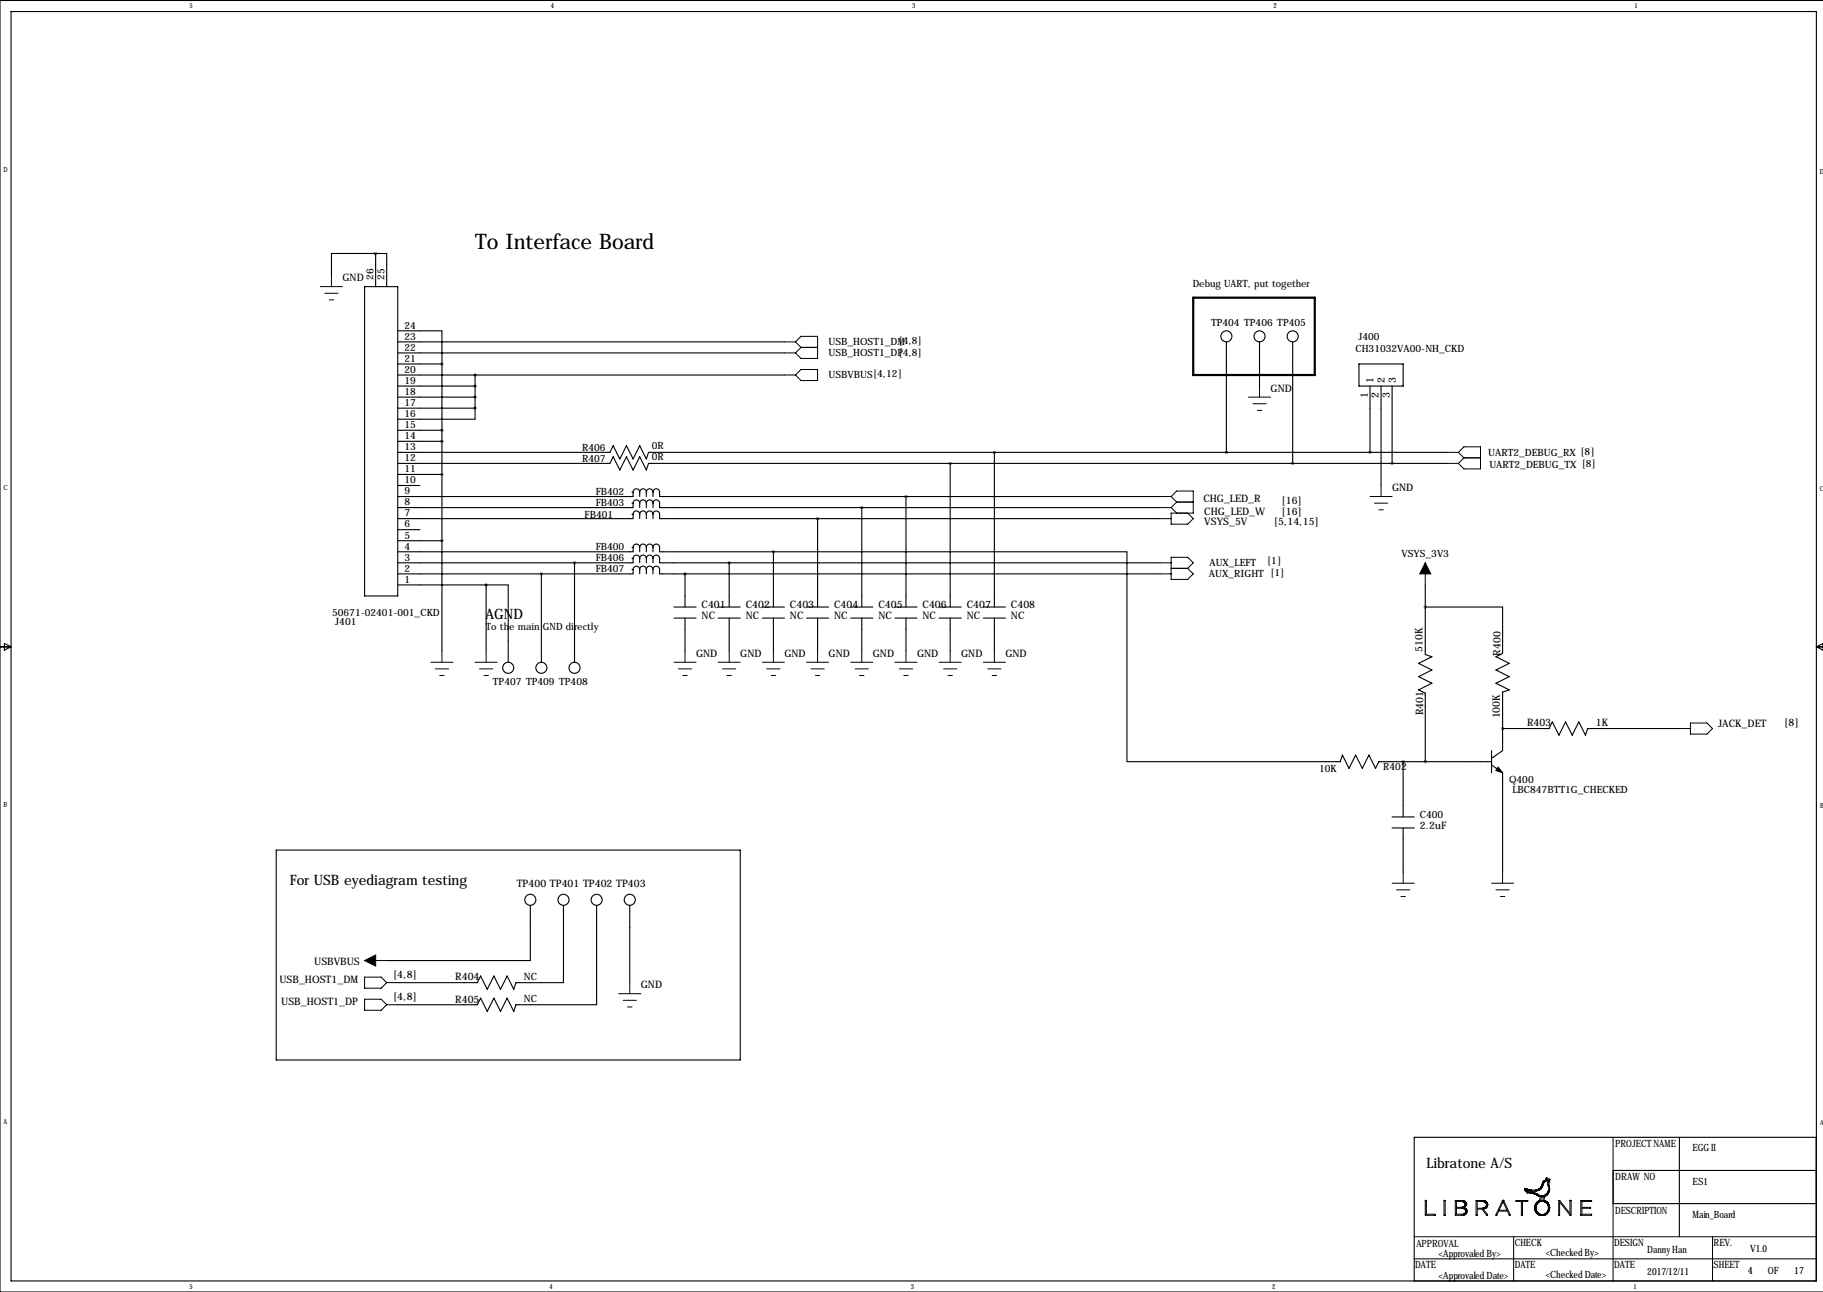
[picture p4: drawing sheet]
<svg xmlns="http://www.w3.org/2000/svg" width="419mm" height="297mm" viewBox="0 0 419 297" stroke-linecap="round" stroke-linejoin="round" font-family="sans-serif">
<defs><g id="words">
<text font-size="4.9" x="109.2" y="57.3">To Interface Board</text>
<g font-size="3.3">
<text x="111.6" y="142.3">AGND</text>
<text x="66.6" y="203.5">For USB eyediagram testing</text>
<text x="327.9" y="268.5">Libratone A/S</text>
</g>
<g font-size="2.4">
<text x="78.7" y="64.6">GND</text>
<text x="315.8" y="88" transform="rotate(-90 315.8 88)">1</text>
<text x="318.3" y="88" transform="rotate(-90 318.3 88)">2</text>
<text x="320.9" y="88" transform="rotate(-90 320.9 88)">3</text>
<text x="292.1" y="90">GND</text>
<text x="314.5" y="91.6" transform="rotate(-90 314.5 91.6)">1</text>
<text x="317" y="91.6" transform="rotate(-90 317 91.6)">2</text>
<text x="319.5" y="91.6" transform="rotate(-90 319.5 91.6)">3</text>
<text x="320" y="112.9">GND</text>
<text x="276.7" y="115.4">CHG_LED_R</text>
<text x="276.9" y="118.5">CHG_LED_W</text>
<text x="294.6" y="115.8">[16]</text>
<text x="294.6" y="118.4">[16]</text>
<text x="276.9" y="120.8">VSYS_5V</text>
<text x="292.9" y="120.6">[5,14,15]</text>
<text x="161.3" y="139.8">C401</text>
<text x="161.3" y="142.2">NC</text>
<text x="171.4" y="139.8">C402</text>
<text x="171.4" y="142.2">NC</text>
<text x="181.6" y="139.8">C403</text>
<text x="181.6" y="142.2">NC</text>
<text x="191.8" y="139.8">C404</text>
<text x="191.8" y="142.2">NC</text>
<text x="201.9" y="139.8">C405</text>
<text x="201.9" y="142.2">NC</text>
<text x="212.1" y="139.8">C406</text>
<text x="212.1" y="142.2">NC</text>
<text x="222.2" y="139.8">C407</text>
<text x="222.2" y="142.2">NC</text>
<text x="232.4" y="139.8">C408</text>
<text x="232.4" y="142.2">NC</text>
<text x="327" y="149.9" transform="rotate(-90 327 149.9)">510K</text>
<text x="160" y="151">GND</text>
<text x="170.2" y="151">GND</text>
<text x="180.3" y="151">GND</text>
<text x="190.5" y="151">GND</text>
<text x="200.7" y="151">GND</text>
<text x="210.8" y="151">GND</text>
<text x="221" y="151">GND</text>
<text x="231.1" y="151">GND</text>
<text x="344.9" y="150.7" transform="rotate(-90 344.9 150.7)">R400</text>
<text x="327.2" y="164.4" transform="rotate(-90 327.2 164.4)">R401</text>
<text x="344.8" y="165.2" transform="rotate(-90 344.8 165.2)">100K</text>
<text x="351.1" y="167">R403</text>
<text x="366.9" y="166.9">1K</text>
<text x="395" y="167.2">JACK_DET</text>
<text x="410.2" y="166.9">[8]</text>
<text x="326.4" y="190.5">2.2uF</text>
<text x="118.8" y="204">TP400 TP401 TP402 TP403</text>
<text x="72.3" y="221.9">USBVBUS</text>
<text x="64.3" y="225.9">USB_HOST1_DM</text>
<text x="90.4" y="224.8">[4,8]</text>
<text x="104.7" y="225.4">R404</text>
<text x="147.3" y="227.2">GND</text>
<text x="64.7" y="231">USB_HOST1_DP</text>
<text x="90.4" y="229.9">[4,8]</text>
<text x="104.7" y="230.5">R405</text>
</g>
<g font-size="2.3">
<text x="85.9" y="64.4" transform="rotate(-90 85.9 64.4)">26</text>
<text x="88.4" y="64.4" transform="rotate(-90 88.4 64.4)">25</text>
<text x="274.2" y="66">Debug UART, put together</text>
<text x="93" y="75.6">24</text>
<text x="278.4" y="74.9">TP404 TP406 TP405</text>
<text x="93" y="83.2">21</text>
<text x="93" y="80.6">22</text>
<text x="93" y="78.1">23</text>
<text x="190.5" y="79.4">USB_HOST1_DM</text>
<text x="190.5" y="81.9">USB_HOST1_DP</text>
<text x="206.6" y="79.2">[4,8]</text>
<text x="206.6" y="81.7">[4,8]</text>
<text x="311.6" y="80.9">CH31032VA00-NH_CKD</text>
<text x="312.3" y="78.2">J400</text>
<text x="93" y="88.3">19</text>
<text x="93" y="85.7">20</text>
<text x="190.5" y="87">USBVBUS[4,12]</text>
<text x="93" y="95.9">16</text>
<text x="93" y="93.3">17</text>
<text x="93" y="90.8">18</text>
<text x="93" y="101">14</text>
<text x="93" y="98.4">15</text>
<text x="93" y="106">12</text>
<text x="93" y="103.5">13</text>
<text x="133.8" y="103.7">R406</text>
<text x="133.8" y="106.3">R407</text>
<text x="149.9" y="103.3">0R</text>
<text x="149.9" y="105.9">0R</text>
<text x="342.1" y="104.8">UART2_DEBUG_RX [8]</text>
<text x="342.4" y="107.6">UART2_DEBUG_TX [8]</text>
<text x="93" y="113.7">9</text>
<text x="93" y="111.1">10</text>
<text x="93" y="108.6">11</text>
<text x="137" y="113.7">FB402</text>
<text x="93" y="118.7">7</text>
<text x="93" y="116.2">8</text>
<text x="134.4" y="119">FB401</text>
<text x="137" y="116.2">FB403</text>
<text x="93" y="123.8">5</text>
<text x="93" y="121.3">6</text>
<text x="93" y="131.4">2</text>
<text x="93" y="128.9">3</text>
<text x="93" y="126.4">4</text>
<text x="137" y="128.9">FB406</text>
<text x="137" y="131.5">FB407</text>
<text x="137" y="126.4">FB400</text>
<text x="278" y="130.2">AUX_LEFT</text>
<text x="291.3" y="129.7">[1]</text>
<text x="322.2" y="128.1">VSYS_3V3</text>
<text x="93" y="134">1</text>
<text x="277.9" y="132.7">AUX_RIGHT [1]</text>
<text x="76.4" y="141.6">50671-02401-001_CKD</text>
<text x="77.1" y="143.7">J401</text>
<text x="111.7" y="144.7">To the main GND directly</text>
<text x="113.3" y="157.6">TP407 TP409 TP408</text>
<text x="303.3" y="177.4">10K</text>
<text x="318" y="177">R402</text>
<text x="346.9" y="179.9">Q400</text>
<text x="347.7" y="182.3">LBC847BTT1G_CHECKED</text>
<text x="326.4" y="188.1">C400</text>
<text x="120.4" y="225.2">NC</text>
<text x="120.4" y="230.3">NC</text>
<text x="371.3" y="263.8">PROJECT NAME</text>
<text x="389.1" y="264.5">EGG II</text>
<text x="371.3" y="271.4">DRAW NO</text>
<text x="389.1" y="272.4">ES1</text>
<text x="371.3" y="279">DESCRIPTION</text>
<text x="389.1" y="280">Main_Board</text>
<text x="325.6" y="286.6">APPROVAL</text>
<text x="348.2" y="286.4">CHECK</text>
<text x="371.1" y="286.4">DESIGN</text>
<text x="394" y="286.4">REV.</text>
<text x="402.3" y="287.9">V1.0</text>
<text x="325.4" y="291.5">DATE</text>
<text x="330.7" y="288.9">&lt;Approvaled By&gt;</text>
<text x="330.7" y="294">&lt;Approvaled Date&gt;</text>
<text x="348.2" y="291.5">DATE</text>
<text x="355.3" y="288.7">&lt;Checked By&gt;</text>
<text x="355.3" y="293.7">&lt;Checked Date&gt;</text>
<text x="371.1" y="291.5">DATE</text>
<text x="378.7" y="288.1">Danny Han</text>
<text x="378.7" y="293.2">2017/12/11</text>
<text x="394" y="291.5">SHEET</text>
<text x="401.8" y="293">4</text>
<text x="406.4" y="293">OF</text>
<text x="412.5" y="293">17</text>
</g>
<g font-size="1.6">
<text x="43.6" y="1.9">5</text>
<text x="126.6" y="1.9">4</text>
<text x="209.7" y="1.9">3</text>
<text x="292.7" y="1.9">2</text>
<text x="375.8" y="1.9">1</text>
<text x=".8" y="39.5">D</text>
<text x="418.4" y="40">D</text>
<text x=".8" y="112.7">C</text>
<text x="418.4" y="112.9">C</text>
<text x=".8" y="185.6">B</text>
<text x="418.4" y="185.8">B</text>
<text x=".8" y="258.5">A</text>
<text x="418.4" y="258.7">A</text>
<text x="43.6" y="296.3">5</text>
<text x="126.4" y="296.3">4</text>
<text x="209.4" y="296.3">3</text>
<text x="292.5" y="296.3">2</text>
<text x="375.5" y="296.3">1</text>
</g>
</g></defs>
<g fill="none" stroke="#000" stroke-width=".23">
<path d="M73.7 65.9h5M74.7 67.4h3M75.7 68.9h1M76.2 63.4v2.5M180.3 78.6h2.6M182.9 78.6l1.2-1.3h3.9v5.1h-3.9l-1.2-1.3M182.9 78.6l1.2 1.3M184.1 79.9h3.9M184.1 79.9l-1.2 1.2M180.3 86.2h2.6M180.3 81.1h2.6M184.1 84.9h3.9v2.6h-3.9l-1.2-1.3z"/>
<path d="M287 91.3h5.1M288 92.8h3.1M289.1 94.3h1M289.6 88.8v2.5M266.7 114.2h2.5M266.7 116.7h2.5M266.7 119.2h2.5M269.2 114.2l1.3-1.3h3.8v5.1h-5.1v2.5h3.8l1.3-1.3-1.3-1.2M269.2 114.2l1.3 1.2M269.2 116.7l1.3 1.3M270.5 115.4h3.8M270.5 115.4l-1.3 1.3"/>
<path d="M315 114.2h5M316 115.7h3M317 117.2h1M317.5 111.6v2.6M332.7 104h2.6M332.7 106.5h2.6M335.3 104l1.2 1.3M335.3 104l1.2-1.3h3.9v5.1h-3.9l-1.2-1.3M336.5 105.3h3.9M336.5 105.3l-1.2 1.2M266.7 129.4h2.5M266.7 131.9h2.5"/>
<path d="M269.2 128.1h3.8l1.3 1.3-1.3 1.3 1.3 1.2-1.3 1.3h-3.8zM269.2 130.7h3.8M327.7 129.4v5.1M99.1 152.3h5M100.1 153.8h3M101.1 155.3h1M101.6 149.7v2.6M109.2 152.3h5.1M110.2 153.8h3.1M111.3 155.3h1M111.8 149.7v2.6M154.9 152.3h5.1"/>
<path d="M156 153.8h3M157 155.3h1M157.5 149.7v2.6M165.1 152.3h5.1M166.1 153.8h3.1M167.1 155.3h1M167.6 149.7v2.6M175.3 152.3h5M176.3 153.8h3M177.3 155.3h1M177.8 149.7v2.6M185.4 152.3h5.1"/>
<path d="M186.4 153.8h3.1M187.5 155.3h1M188 149.7v2.6M195.6 152.3h5.1M196.6 153.8h3M197.6 155.3h1M198.1 149.7v2.6M205.7 152.3h5.1M206.8 153.8h3M207.8 155.3h1M208.3 149.7v2.6M215.9 152.3h5.1"/>
<path d="M216.9 153.8h3.1M217.9 155.3h1M218.4 149.7v2.6M226.1 152.3h5M227.1 153.8h3M228.1 155.3h1M228.6 149.7v2.6M386.1 167.5h2.5M388.6 166.2h3.8l1.3 1.3-1.3 1.3h-3.8zM320 203.1h5.1M321.1 204.6h3M322.1 206.1h1"/>
<path d="M322.6 200.5v2.6M342.9 203.1h5.1M343.9 204.6h3.1M344.9 206.1h1M345.4 200.5v2.6M83.8 220.8h5.1M83.8 224.6h3.8l1.3 1.3-1.3 1.3h-3.8zM83.8 229.7h3.8l1.3 1.3-1.3 1.3h-3.8zM88.9 225.9h2.5M88.9 231h2.5M142.2 228.5h5.1M143.3 230h3"/>
<path d="M144.3 231.5h1M144.8 225.9v2.6M327.7 276h.2v3.2h1.9l.1 .2h-2.2zM327.8 276h.1M327.9 276.1h.1M332 276l.2 .1v3.3h-.2zM332.1 276h.1M334.8 276.2l1.7 .2 .3 .3-.1 .6-.6 .3h-1.3zM334.8 277.8l1.8 .1 .4 .3v.6l-.6 .4h-1.6zM336.4 276.3l.1 .1M336.5 277.6l.2 .1M336.5 277.6v.1"/>
<path d="M336.6 276.5h.1M336.6 277.6h.1M336.6 277.3h.1M336.8 279h.1M336.8 276.9h.1M336.9 276.3l-.6-.3h-1.7v3.4h1.7l.7-.2 .2-.4 .1-.5-.7-.7M336.9 276.4l.2 .2v.5l-.4 .5M336.9 276.3v.1M337.1 276.8h.1M337.1 279h.1M337.1 278h.1M339.3 276.1l1.8-.1 .7 .4 .2 .4-.2 .7-.3 .3-.5 .1 1 1.3-.1 .2h-.2l-1-1.4h-1.1v1.4h-.3z"/>
<path d="M339.6 276.2l1.8 .2 .3 .4v.5l-.6 .4-1.5 .1zM341.3 277.6v.1M341.3 276.3v.1M341.4 276.4h.1M341.7 277.6v.1M341.7 277h.1M341.7 276.3v.1M341.9 276.6h.1M341.9 277.3v.1M342 277h.1M345.4 276l.3 .1 1.5 3.3h-.2l-.4-1h-2.1l-.4 1h-.2zM345.5 276h.1"/>
<path d="M345.5 276.3l1 1.9h-1.9zM348.6 276l2.6 .1v.1h-1.2v3.2h-.2v-3.2h-1.2zM349.8 279.4h.1M350.6 273.7h.1M350.7 273.8l.3 .3M350.7 273.7v.1M350.8 273.3h.1M351 273.7l-.1-.1h.2l.1 .4 1.4 .2 1.8 .8 .8-.2 .6-.6M351 274.1l1.8 .4 1.3 .6-.2 1-.6 .4-.4 .7 .1 1.3 .7 .8M351 274.2h.1M351 273.8h.1M351.1 273.7l1.8 .2 1.1-.3 .4-.4 .5-1.4 .7-.6 .2 .3 .3-.1-.2 .3 .2 1.9-.3 .5"/>
<path d="M351.2 274.2h.1M351.5 273.7v.1M352.4 274.1v.1M352.8 277.4h.1M352.8 277.9l.1 .1M353.1 277.7h.1M353.1 274.6h.1M353.2 276.5h.1M353.2 278.4h.1M353.2 278.9h.1M353.2 277h.1M353.3 279h.1"/>
<path d="M353.4 276.8l.3-.4 .6-.2 .8 .1 .6 .5M353.4 276.8l-.3 .5v.8l.6 .9M353.4 276.8h.1M353.4 276.3v.1M353.5 273.7v.1M353.5 274.6h.1M353.7 279.3h.1M353.7 279h.1M353.9 275v.1M353.9 276.3l-.1 .1M353.9 273.3h.1M354.1 273.4h.1"/>
<path d="M354.2 279.4v.1M354.3 273.3h.1M354.4 275.2l.4-.1-.1 .9h-.5zM354.5 272.1h.1M354.5 272.9h.1M354.9 271.5v.1M354.9 271.9v.1M354.9 279.4l-.1 .1M355 271.8h.1M355.1 275.1h.1M355.1 275.1l-.2 .9 .7 .3 .5 .6v1.5l-.4 .7-.5 .3h-1.2l-.3-.1M355.2 276.3v.1"/>
<path d="M355.3 279h.1M355.4 271.5h.1M355.4 274.9h.1M355.4 271h.1M355.4 271l.3-.2 .2 .4 .4-.1-.2 .6 .2 1.9-.4 .9-.8 .5M355.4 271l-.2 .4-.4 .2-.5 1.4-.5 .4-.8 .2h-1l-1.5-.4v.2l.2 .3M355.7 276.3v.1M355.7 276.8l.3 .8-.2 .9M355.7 276.8h.1M355.8 274.6h.1M355.8 278.5v.1M355.8 278.6l-.9 .6h-.8l-.4-.2"/>
<path d="M355.8 274.1v.1M355.9 271.9h.1M355.9 274h.1M355.9 278.8h.1M355.9 276.6h.1M355.9 278.3h.1M355.9 277.1h.1M355.9 272.4h.1M355.9 274.4v.1M356 278.6h.1M356.1 271.7h.1M356.2 277.7h.1"/>
<path d="M358.3 276h.3l2.3 3v-3l.3 .1-.1 3.3h-.2l-2.4-3v3h-.2zM361.1 276h.1M363.5 276l2.4 .1v.1h-2.2v1.4h2v.2h-2v1.4h2.2v.2h-2.4zM370.8 261.5v33M325.1 284.3h92.5M325.1 289.4h92.4M348 284.3v10.2M393.7 284.3v10.2"/>
</g>
<g fill="none" stroke="#000" stroke-width=".25">
<path d="M2.5 2.7h415.1v291.8h-415.1zM419.1 .1h-419.1v296.9h419.1M86.4 58.3h2.5v7.6M86.4 58.3h-10.2v5.1M86.4 58.3v7.6M83.8 65.9h7.6v71.1h-7.6zM91.4 76.1h10.2v7.6M91.4 78.6h88.9M281.9 78.6v25.4M289.6 78.6v10.2M297.2 78.6v27.9M91.4 98.9h10.2"/>
<path d="M91.4 93.8h17.8M91.4 91.3h17.8M91.4 88.8h17.8M91.4 86.2h88.9M91.4 83.7h10.2M91.4 81.1h88.9M101.6 83.7v66M109.2 93.8v2.6h-17.8M109.2 86.2v7.6M312.4 83.7h10.2v5.1h-10.2zM315 88.8v15.2M317.5 88.8v22.8"/>
<path d="M320 88.8v17.7M91.4 111.6h5.1M91.4 109.1h10.2M91.4 106.5h48.8l.8-1.5 1.5 3.1 1.5-3.1 1.5 3.1 1.6-3.1 1.5 3.1 .5-1.6h183.6M91.4 104h48.8l.8-1.5 1.5 3 1.5-3 1.5 3 1.6-3 1.5 3 .5-1.5h183.6M91.4 101.5h10.2M145.3 113.1h.1M145.3 115.7h.1M145.3 118.2h.1M147.1 113.1a.76 .76 0 0 0-.8-.7 .76 .76 0 0 0-.8 .7v1.1h-54.1M147.1 113.1a.76 .76 0 0 1 .7-.7 .76 .76 0 0 1 .8 .7M147.1 115.7a.76 .76 0 0 0-.8-.8 .76 .76 0 0 0-.8 .8v1h-54.1"/>
<path d="M147.1 115.7a.76 .76 0 0 1 .7-.8 .76 .76 0 0 1 .8 .8M147.1 118.2a.76 .76 0 0 0-.8-.7 .76 .76 0 0 0-.8 .7v1h-54.1M147.1 118.2a.76 .76 0 0 1 .7-.7 .76 .76 0 0 1 .8 .7M147.1 113.1v1.1M147.1 115.7v1M147.1 118.2v1M148.6 113.1a.76 .76 0 0 1 .8-.7 .76 .76 0 0 1 .7 .7M148.6 115.7a.76 .76 0 0 1 .8-.8 .76 .76 0 0 1 .7 .8M148.6 118.2a.76 .76 0 0 1 .8-.7 .76 .76 0 0 1 .7 .7M148.6 113.1v1.1M148.6 115.7v1M148.6 118.2v1"/>
<path d="M150.1 113.1a.76 .76 0 0 1 .8-.7 .76 .76 0 0 1 .7 .7v1.1h115.1M150.1 115.7a.76 .76 0 0 1 .8-.8 .76 .76 0 0 1 .7 .8v1h115.1M150.1 118.2a.76 .76 0 0 1 .8-.7 .76 .76 0 0 1 .7 .7v1h115.1M150.1 113.1v1.1M150.1 115.7v1M150.1 118.2v1M188 119.2v20.4M198.1 116.7v22.9M208.3 114.2v25.4M218.4 106.5v33.1M228.6 104v35.6M91.4 134.5h20.4"/>
<path d="M91.4 124.3h10.2M91.4 121.8h5.1M111.8 134.5h5v17.8M111.8 134.5v15.2M124.5 131.9v20.4M132.1 129.4v22.9M145.3 128.4h.1M145.3 130.9h.1M145.3 125.8h.1M147.1 128.4a.76 .76 0 0 0-.8-.8 .76 .76 0 0 0-.8 .8v1h-54.1M147.1 128.4a.76 .76 0 0 1 .7-.8 .76 .76 0 0 1 .8 .8M147.1 130.9a.76 .76 0 0 0-.8-.7 .76 .76 0 0 0-.8 .7v1h-54.1"/>
<path d="M147.1 130.9a.76 .76 0 0 1 .7-.7 .76 .76 0 0 1 .8 .7M147.1 125.8a.76 .76 0 0 0-.8-.7 .76 .76 0 0 0-.8 .7v1.1h-54.1M147.1 125.8a.76 .76 0 0 1 .7-.7 .76 .76 0 0 1 .8 .7M147.1 125.8v1.1M147.1 128.4v1M147.1 130.9v1M148.6 128.4a.76 .76 0 0 1 .8-.8 .76 .76 0 0 1 .7 .8M148.6 130.9a.76 .76 0 0 1 .8-.7 .76 .76 0 0 1 .7 .7M148.6 125.8a.76 .76 0 0 1 .8-.7 .76 .76 0 0 1 .7 .7M148.6 125.8v1.1M148.6 128.4v1M148.6 130.9v1"/>
<path d="M150.1 128.4a.76 .76 0 0 1 .8-.8 .76 .76 0 0 1 .7 .8v1h115.1M150.1 130.9a.76 .76 0 0 1 .8-.7 .76 .76 0 0 1 .7 .7v1h115.1M150.1 125.8a.76 .76 0 0 1 .8-.7 .76 .76 0 0 1 .7 .7v1.1h26.2M150.1 125.8v1.1M150.1 128.4v1M150.1 130.9v1M154.9 139.6h5.1M157.5 131.9v7.7M165.1 139.6h5.1M167.6 129.4v10.2M175.3 139.6h5M177.8 126.9h81.3v48.2h49l.5-1.5 1.5 3 1.6-3 1.5 3 1.5-3 1.5 3 .8-1.5h25.9"/>
<path d="M177.8 126.9v12.7M185.4 139.6h5.1M195.6 139.6h5.1M205.7 139.6h5.1M215.9 139.6h5.1M226.1 139.6h5M327.7 139.6h17.7v10.6l-1.5 .8 3.1 1.5-3.1 1.5 3.1 1.6-3.1 1.5 3.1 1.5-1.6 .5v13.5l-2.5 1.8M327.7 134.5v16l1.5 .5-3.1 1.5 3.1 1.5-3.1 1.6 3.1 1.5-3.1 1.5 1.6 .8v15.7M0 148.7h2.5M1 147.9l1.5 .8-1.5 .8zM154.9 142.1h5.1M157.5 142.1v7.6"/>
<path d="M165.1 142.1h5.1M167.6 142.1v7.6M175.3 142.1h5M177.8 142.1v7.6M185.4 142.1h5.1M188 142.1v7.6M195.6 142.1h5.1M198.1 142.1v7.6M205.7 142.1h5.1M208.3 142.1v7.6M215.9 142.1h5.1M218.4 142.1v7.6"/>
<path d="M226.1 142.1h5M228.6 142.1v7.6M417.6 148.7h1.5M417.6 148.7l1.5-.8v1.6zM322.6 175.1v12.7M342.9 175.9l2.5 1.8v22.8M342.9 172.6v5.1M345.4 167.5h10.7l.8-1.5 1.5 3 1.5-3 1.5 3 1.6-3 1.5 3 .5-1.5h21.1M63.5 195.4h106.7v48.3h-106.7zM320 187.8h5.1M320 190.4h5.1M322.6 190.4v10.1"/>
<path d="M121.9 208.1v12.7h-33M129.5 208.1v17.8h-10.9l-.5 1.5-1.5-3-1.5 3-1.6-3-1.5 3-1.5-3-.8 1.5h-18.3M137.2 208.1v22.9h-18.6l-.5 1.5-1.5-3-1.5 3-1.6-3-1.5 3-1.5-3-.8 1.5h-18.3M144.8 208.1v17.8M386.1 261.5v22.8M417.5 261.5h-92.4v33M417.6 269.1h-46.8v7.6h46.8"/>
<circle cx="281.9" cy="77.3" r="1.27"/>
<circle cx="289.6" cy="77.3" r="1.27"/>
<circle cx="297.2" cy="77.3" r="1.27"/>
<circle cx="116.8" cy="153.5" r="1.27"/>
<circle cx="124.5" cy="153.5" r="1.27"/>
<circle cx="132.1" cy="153.5" r="1.27"/>
<circle cx="121.9" cy="206.9" r="1.27"/>
<circle cx="129.5" cy="206.9" r="1.27"/>
<circle cx="137.2" cy="206.9" r="1.27"/>
<circle cx="144.8" cy="206.9" r="1.27"/>
</g>
<path d="M274.3 68.4h28v17.8h-28z" fill="none" stroke="#000" stroke-width=".51"/>
<path d="M344.4 176.4l1 1.3-1.5-.5z" fill="#000" stroke="#000" stroke-width=".25"/>
<path d="M327.7 129.4l1.2 2.5h-2.5zM83.8 220.8l2.6-1.2v2.5z" fill="#000" stroke="#000" stroke-width=".23"/>
<path d="M86.3 58.3a.05 .05 0 0 0 .1 0 .05 .05 0 0 0-.1 0zM314.9 104a.05 .05 0 0 0 .1 0 .05 .05 0 0 0-.1 0zM320 106.5a.05 .05 0 0 0 .1 0 .05 .05 0 0 0-.1 0zM327.6 175.1a.05 .05 0 0 0 .1 0 .05 .05 0 0 0-.1 0zM327.6 139.6a.05 .05 0 0 0 .1 0 .05 .05 0 0 0-.1 0zM345.4 167.5a.05 .05 0 0 0 .1 0 .05 .05 0 0 0-.1 0zM167.6 129.4a.05 .05 0 0 0 .1 0 .05 .05 0 0 0-.1 0zM218.4 106.5a.05 .05 0 0 0 .1 0 .05 .05 0 0 0-.1 0zM187.9 119.2a.05 .05 0 0 0 .1 0 .05 .05 0 0 0-.1 0zM281.9 104a.05 .05 0 0 0 .1 0 .05 .05 0 0 0-.1 0zM111.7 134.5a.05 .05 0 0 0 .1 0 .05 .05 0 0 0-.1 0zM124.4 131.9a.05 .05 0 0 0 .1 0 .05 .05 0 0 0-.1 0z" fill="#000" stroke="#000" stroke-width=".63"/>
<use href="#words"/>
</svg>
